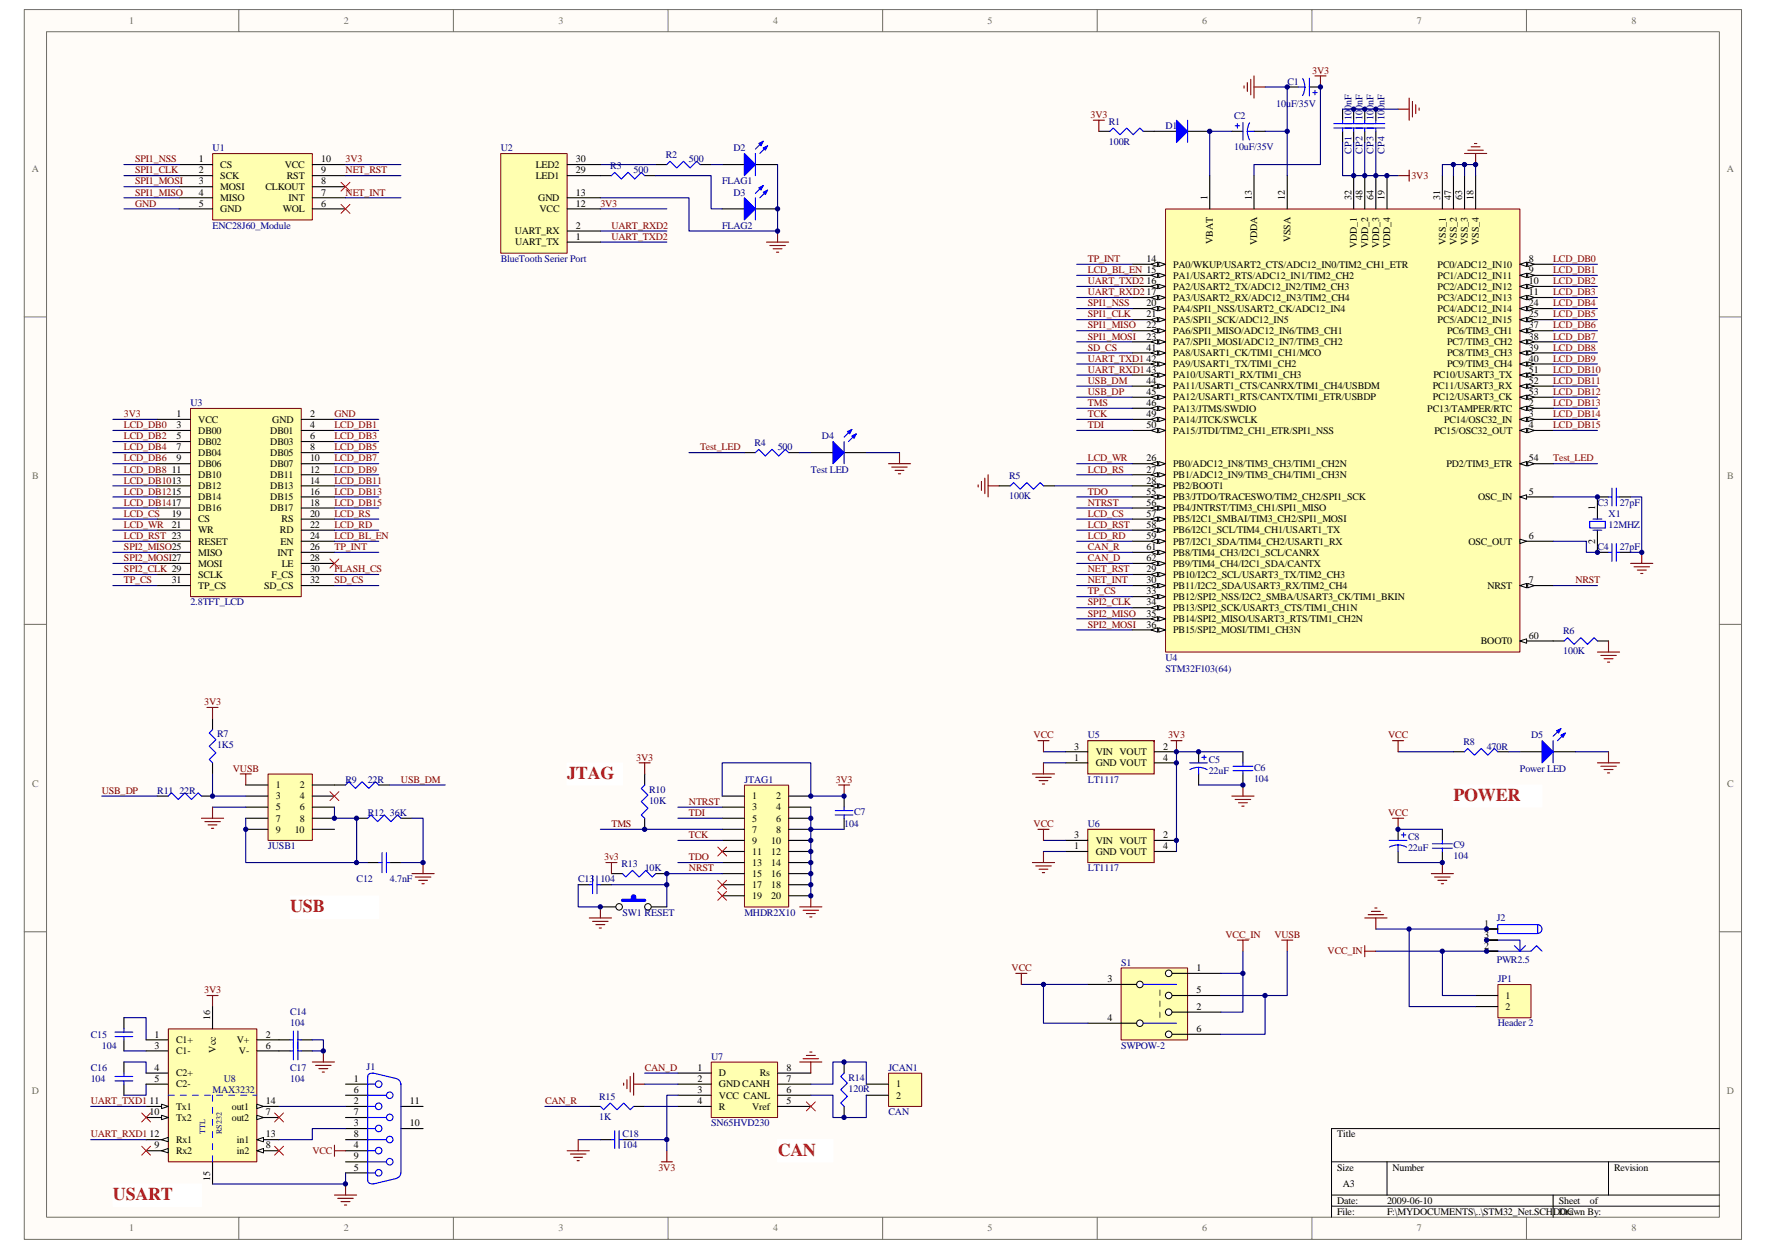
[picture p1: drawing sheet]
<svg xmlns="http://www.w3.org/2000/svg" width="297mm" height="210mm" viewBox="0 0 297 210" stroke-linecap="round" stroke-linejoin="round" font-family="sans-serif">
<defs><g id="words">
<g font-size="3" fill="#ee0e22">
<text x="95.4" y="131">JTAG</text>
<text x="244.5" y="134.7">POWER</text>
<text x="48.8" y="153.3">USB</text>
<text x="130.8" y="194.3">CAN</text>
<text x="19" y="201.8">USART</text>
</g>
<g font-size="1.7" fill="#706f64">
<text x="21.7" y="4">1</text>
<text x="57.8" y="4">2</text>
<text x="93.9" y="4">3</text>
<text x="130" y="4">4</text>
<text x="166.1" y="4">5</text>
<text x="202.2" y="4">6</text>
<text x="238.3" y="4">7</text>
<text x="274.4" y="4">8</text>
<text x="5.4" y="28.9">A</text>
<text x="290.5" y="28.9">A</text>
<text x="5.4" y="80.6">B</text>
<text x="290.5" y="80.6">B</text>
<text x="5.4" y="132.3">C</text>
<text x="290.5" y="132.3">C</text>
<text x="5.4" y="184">D</text>
<text x="290.5" y="184">D</text>
<text x="21.7" y="207">1</text>
<text x="57.8" y="207">2</text>
<text x="93.9" y="207">3</text>
<text x="130" y="207">4</text>
<text x="166.1" y="207">5</text>
<text x="202.2" y="207">6</text>
<text x="238.3" y="207">7</text>
<text x="274.4" y="207">8</text>
</g>
<g font-size="1.7" fill="#000080">
<text x="214.7" y="18">10uF/35V</text>
<text x="216.5" y="14.2">C1</text>
<text x="186.5" y="21">R1</text>
<text x="196" y="21.7">D1</text>
<text x="207.6" y="20">C2</text>
<text x="227.3" y="20.2" transform="rotate(-90 227.3 20.2)">100nF</text>
<text x="229.2" y="20.2" transform="rotate(-90 229.2 20.2)">100nF</text>
<text x="231" y="20.2" transform="rotate(-90 231 20.2)">100nF</text>
<text x="232.9" y="20.2" transform="rotate(-90 232.9 20.2)">100nF</text>
<text x="35.8" y="25.4">U1</text>
<text x="84.2" y="25.4">U2</text>
<text x="102.7" y="28.4">R3</text>
<text x="106.6" y="29.1">500</text>
<text x="112" y="26.5">R2</text>
<text x="115.9" y="27.3">500</text>
<text x="123.4" y="25.4">D2</text>
<text x="186.5" y="24.3">100R</text>
<text x="207.6" y="25.2">10uF/35V</text>
<text x="227.3" y="25.8" transform="rotate(-90 227.3 25.8)">CP1</text>
<text x="229.2" y="25.8" transform="rotate(-90 229.2 25.8)">CP2</text>
<text x="231" y="25.8" transform="rotate(-90 231 25.8)">CP3</text>
<text x="232.9" y="25.8" transform="rotate(-90 232.9 25.8)">CP4</text>
<text x="121.5" y="31">FLAG1</text>
<text x="123.4" y="32.9">D3</text>
<text x="35.8" y="38.5">ENC28J60_Module</text>
<text x="121.5" y="38.5">FLAG2</text>
<text x="84.2" y="44">BlueTooth Serier Port</text>
<text x="32" y="68.3">U3</text>
<text x="126.9" y="75">R4</text>
<text x="130.8" y="75.7">500</text>
<text x="138.3" y="73.9">D4</text>
<text x="136.4" y="79.4">Test LED</text>
<text x="169.8" y="83.9">100K</text>
<text x="169.8" y="80.6">R5</text>
<text x="268.7" y="85">C3</text>
<text x="270.6" y="86.9">X1</text>
<text x="270.6" y="88.8">12MHZ</text>
<text x="272.4" y="85">27pF</text>
<text x="268.7" y="92.5">C4</text>
<text x="272.4" y="92.5">27pF</text>
<text x="32" y="101.8">2.8TFT_LCD</text>
<text x="262.9" y="106.6">R6</text>
<text x="196" y="111.1">U4</text>
<text x="196" y="113">STM32F103(64)</text>
<text x="262.9" y="110">100K</text>
<text x="36.5" y="125.8">1K5</text>
<text x="36.5" y="124">R7</text>
<text x="183" y="124.1">U5</text>
<text x="246.1" y="125.3">R8</text>
<text x="257.5" y="124.1">D5</text>
<text x="58.1" y="131.6">R9</text>
<text x="61.8" y="131.6">22R</text>
<text x="125.2" y="131.6">JTAG1</text>
<text x="183" y="131.6">LT1117</text>
<text x="203.3" y="130.1">22uF</text>
<text x="203.3" y="128.2">C5</text>
<text x="210.9" y="129.5">C6</text>
<text x="210.9" y="131.4">104</text>
<text x="250.1" y="126">470R</text>
<text x="255.6" y="129.7">Power LED</text>
<text x="26.5" y="133.5">R11</text>
<text x="30.2" y="133.5">22R</text>
<text x="61.8" y="137.2">R12</text>
<text x="65.6" y="137.2">36K</text>
<text x="109.2" y="135.1">10K</text>
<text x="109.2" y="133.3">R10</text>
<text x="143.7" y="137">C7</text>
<text x="45.1" y="142.8">JUSB1</text>
<text x="142" y="139">104</text>
<text x="183" y="139">U6</text>
<text x="236.8" y="143.2">22uF</text>
<text x="236.8" y="141.3">C8</text>
<text x="244.5" y="142.6">C9</text>
<text x="60" y="148.4">C12</text>
<text x="65.6" y="148.4">4.7nF</text>
<text x="97.3" y="148.4">C13</text>
<text x="101" y="148.4">104</text>
<text x="104.5" y="145.8">R13</text>
<text x="108.4" y="146.5">10K</text>
<text x="183" y="146.5">LT1117</text>
<text x="244.5" y="144.4">104</text>
<text x="104.7" y="153.9">SW1 RESET</text>
<text x="125.2" y="153.9">MHDR2X10</text>
<text x="251.8" y="154.9">J2</text>
<text x="251.8" y="161.9">PWR2.5</text>
<text x="188.6" y="162.3">S1</text>
<text x="251.9" y="165.1">JP1</text>
<text x="48.8" y="172.6">104</text>
<text x="48.8" y="170.7">C14</text>
<text x="251.9" y="172.6">Header 2</text>
<text x="15.3" y="174.4">C15</text>
<text x="17.1" y="176.3">104</text>
<text x="61.7" y="179.8">J1</text>
<text x="119.6" y="178.2">U7</text>
<text x="188.6" y="176.3">SWPOW-2</text>
<text x="15.3" y="181.9">104</text>
<text x="15.3" y="180">C16</text>
<text x="35.8" y="183.7">MAX3232</text>
<text x="37.6" y="181.9">U8</text>
<text x="48.8" y="181.9">104</text>
<text x="48.8" y="180">C17</text>
<text x="100.8" y="184.9">R15</text>
<text x="142.7" y="183.6">120R</text>
<text x="142.7" y="181.7">R14</text>
<text x="149.4" y="180">JCAN1</text>
<text x="100.8" y="188.2">1K</text>
<text x="104.7" y="191.2">C18</text>
<text x="119.6" y="189.3">SN65HVD230</text>
<text x="149.4" y="187.5">CAN</text>
<text x="104.7" y="193.1">104</text>
</g>
<g font-size="1.7" fill="#800000">
<text x="220.7" y="12.4">3V3</text>
<text x="183.4" y="19.8">3V3</text>
<text x="22.7" y="27.3">SPI1_NSS</text>
<text x="22.7" y="29.1">SPI1_CLK</text>
<text x="58.1" y="29.1">NET_RST</text>
<text x="58.1" y="27.3">3V3</text>
<text x="22.7" y="32.9">SPI1_MISO</text>
<text x="22.7" y="31">SPI1_MOSI</text>
<text x="22.7" y="34.7">GND</text>
<text x="58.1" y="32.9">NET_INT</text>
<text x="101" y="34.7">3V3</text>
<text x="237.4" y="30.1">3V3</text>
<text x="102.8" y="40.3">UART_TXD2</text>
<text x="102.8" y="38.5">UART_RXD2</text>
<text x="183" y="47.8">UART_TXD2</text>
<text x="183" y="45.9">LCD_BL_EN 15</text>
<text x="183" y="44">TP_INT</text>
<text x="261.3" y="44">LCD_DB0</text>
<text x="261.3" y="45.9">LCD_DB1</text>
<text x="261.3" y="47.8">LCD_DB2</text>
<text x="183" y="51.5">SPI1_NSS</text>
<text x="183" y="53.4">SPI1_CLK</text>
<text x="183" y="49.6">UART_RXD2</text>
<text x="261.3" y="49.6">LCD_DB3</text>
<text x="261.3" y="51.5">LCD_DB4</text>
<text x="261.3" y="53.4">LCD_DB5</text>
<text x="183" y="55.2">SPI1_MISO</text>
<text x="183" y="57.1">SPI1_MOSI</text>
<text x="183" y="58.9">SD_CS</text>
<text x="261.3" y="55.2">LCD_DB6</text>
<text x="261.3" y="57.1">LCD_DB7</text>
<text x="261.3" y="58.9">LCD_DB8</text>
<text x="183" y="64.5">USB_DM</text>
<text x="183" y="62.7">UART_RXD1</text>
<text x="183" y="60.8">UART_TXD1</text>
<text x="261.3" y="60.8">LCD_DB9</text>
<text x="261.3" y="62.7">LCD_DB10</text>
<text x="261.3" y="64.5">LCD_DB11</text>
<text x="20.8" y="70.1">3V3</text>
<text x="20.8" y="72">LCD_DB0</text>
<text x="56.3" y="70.1">GND</text>
<text x="56.3" y="72">LCD_DB1</text>
<text x="183" y="66.4">USB_DP</text>
<text x="183" y="72">TDI</text>
<text x="183" y="70.1">TCK</text>
<text x="183" y="68.3">TMS</text>
<text x="261.3" y="66.4">LCD_DB12</text>
<text x="261.3" y="68.3">LCD_DB13</text>
<text x="261.3" y="70.1">LCD_DB14</text>
<text x="261.3" y="72">LCD_DB15</text>
<text x="20.8" y="73.9">LCD_DB2</text>
<text x="20.8" y="75.7">LCD_DB4</text>
<text x="20.8" y="77.6">LCD_DB6</text>
<text x="56.3" y="73.9">LCD_DB3</text>
<text x="56.3" y="75.7">LCD_DB5</text>
<text x="56.3" y="77.6">LCD_DB7</text>
<text x="117.7" y="75.7">Test_LED</text>
<text x="183" y="77.6">LCD_WR</text>
<text x="261.3" y="77.6">Test_LED</text>
<text x="20.8" y="79.4">LCD_DB8</text>
<text x="20.8" y="81.3">LCD_DB1013</text>
<text x="20.8" y="83.2">LCD_DB1215</text>
<text x="56.3" y="79.4">LCD_DB9</text>
<text x="56.3" y="81.3">LCD_DB11</text>
<text x="56.3" y="83.2">LCD_DB13</text>
<text x="183" y="83.2">TDO</text>
<text x="183" y="79.4">LCD_RS</text>
<text x="20.8" y="85">LCD_DB1417</text>
<text x="20.8" y="86.9">LCD_CS</text>
<text x="20.8" y="88.8">LCD_WR</text>
<text x="56.3" y="85">LCD_DB15</text>
<text x="56.3" y="86.9">LCD_RS</text>
<text x="56.3" y="88.8">LCD_RD</text>
<text x="183" y="85">NTRST</text>
<text x="183" y="86.9">LCD_CS</text>
<text x="183" y="88.8">LCD_RST</text>
<text x="20.8" y="90.6">LCD_RST 23</text>
<text x="20.8" y="94.3">SPI2_MOSI27</text>
<text x="20.8" y="92.5">SPI2_MISO25</text>
<text x="56.3" y="90.6">LCD_BL_EN</text>
<text x="56.3" y="92.5">TP_INT</text>
<text x="183" y="92.5">CAN_R</text>
<text x="183" y="94.3">CAN_D</text>
<text x="183" y="90.6">LCD_RD</text>
<text x="20.8" y="96.2">SPI2_CLK 29</text>
<text x="20.8" y="98.1">TP_CS</text>
<text x="56.3" y="96.2">FLASH_CS</text>
<text x="56.3" y="98.1">SD_CS</text>
<text x="183" y="101.8">SPI2_CLK</text>
<text x="183" y="96.2">NET_RST</text>
<text x="183" y="98.1">NET_INT</text>
<text x="183" y="99.9">TP_CS</text>
<text x="265" y="98.1">NRST</text>
<text x="183" y="103.7">SPI2_MISO</text>
<text x="183" y="105.5">SPI2_MOSI</text>
<text x="34.4" y="118.6">3V3</text>
<text x="173.9" y="124.1">VCC</text>
<text x="196.5" y="124.1">3V3</text>
<text x="233.5" y="124.1">VCC</text>
<text x="39.2" y="129.7">VUSB</text>
<text x="67.4" y="131.6">USB_DM</text>
<text x="107" y="127.9">3V3</text>
<text x="140.6" y="131.6">3V3</text>
<text x="17.1" y="133.5">USB_DP</text>
<text x="115.9" y="135.3">NTRST</text>
<text x="115.9" y="137.2">TDI</text>
<text x="233.5" y="137.2">VCC</text>
<text x="102.8" y="139">TMS</text>
<text x="115.9" y="140.9">TCK</text>
<text x="173.9" y="139">VCC</text>
<text x="101.6" y="144.6">3v3</text>
<text x="115.9" y="146.5">NRST</text>
<text x="115.9" y="144.6">TDO</text>
<text x="206.1" y="157.7">VCC_IN</text>
<text x="214.4" y="157.7">VUSB</text>
<text x="223.3" y="160.5">VCC_IN</text>
<text x="34.4" y="167">3V3</text>
<text x="170.1" y="163.3">VCC</text>
<text x="15.3" y="185.6">UART_TXD1</text>
<text x="91.7" y="185.6">CAN_R</text>
<text x="108.4" y="180">CAN_D</text>
<text x="15.3" y="191.2">UART_RXD1</text>
<text x="52.6" y="194">VCC</text>
<text x="110.7" y="196.8">3V3</text>
</g>
<g font-size="1.7">
<text x="33.5" y="27.3">1</text>
<text x="33.5" y="29.1">2</text>
<text x="37.1" y="28.2">CS</text>
<text x="47.9" y="28.2">VCC</text>
<text x="54" y="29.1">9</text>
<text x="54" y="27.3">10</text>
<text x="90.1" y="28.2">LED2</text>
<text x="96.9" y="29.1">29</text>
<text x="96.9" y="27.3">30</text>
<text x="33.5" y="31">3</text>
<text x="33.5" y="32.9">4</text>
<text x="33.5" y="34.7">5</text>
<text x="37.1" y="30.1">SCK</text>
<text x="37.1" y="31.9">MOSI</text>
<text x="37.1" y="33.8">MISO</text>
<text x="37.1" y="35.7">GND</text>
<text x="44.7" y="31.9">CLKOUT</text>
<text x="47.6" y="35.7">WOL</text>
<text x="48.3" y="30.1">RST</text>
<text x="48.5" y="33.8">INT</text>
<text x="54" y="34.7">6</text>
<text x="54" y="32.9">7</text>
<text x="54" y="31">8</text>
<text x="90.1" y="30.1">LED1</text>
<text x="90.5" y="33.8">GND</text>
<text x="90.8" y="35.7">VCC</text>
<text x="96.9" y="34.7">12</text>
<text x="96.9" y="32.9">13</text>
<text x="203.1" y="33.6" transform="rotate(-90 203.1 33.6)">1</text>
<text x="210.5" y="33.6" transform="rotate(-90 210.5 33.6)">13</text>
<text x="216.1" y="33.6" transform="rotate(-90 216.1 33.6)">12</text>
<text x="227.3" y="33.6" transform="rotate(-90 227.3 33.6)">32</text>
<text x="229.2" y="33.6" transform="rotate(-90 229.2 33.6)">48</text>
<text x="231" y="33.6" transform="rotate(-90 231 33.6)">64</text>
<text x="232.9" y="33.6" transform="rotate(-90 232.9 33.6)">19</text>
<text x="242.2" y="33.6" transform="rotate(-90 242.2 33.6)">31</text>
<text x="244.1" y="33.6" transform="rotate(-90 244.1 33.6)">47</text>
<text x="246" y="33.6" transform="rotate(-90 246 33.6)">63</text>
<text x="247.8" y="33.6" transform="rotate(-90 247.8 33.6)">18</text>
<text x="86.6" y="39.4">UART_RX</text>
<text x="86.6" y="41.3">UART_TX</text>
<text x="96.9" y="38.5">2</text>
<text x="96.9" y="40.3">1</text>
<text x="204" y="41" transform="rotate(-90 204 41)">VBAT</text>
<text x="211.5" y="41.3" transform="rotate(-90 211.5 41.3)">VDDA</text>
<text x="217.1" y="40.7" transform="rotate(-90 217.1 40.7)">VSSA</text>
<text x="228.2" y="41.7" transform="rotate(-90 228.2 41.7)">VDD_1</text>
<text x="230.1" y="41.7" transform="rotate(-90 230.1 41.7)">VDD_2</text>
<text x="232" y="41.7" transform="rotate(-90 232 41.7)">VDD_3</text>
<text x="233.8" y="41.7" transform="rotate(-90 233.8 41.7)">VDD_4</text>
<text x="243.2" y="41.2" transform="rotate(-90 243.2 41.2)">VSS_1</text>
<text x="245" y="41.2" transform="rotate(-90 245 41.2)">VSS_2</text>
<text x="246.9" y="41.2" transform="rotate(-90 246.9 41.2)">VSS_3</text>
<text x="248.7" y="41.2" transform="rotate(-90 248.7 41.2)">VSS_4</text>
<text x="192.9" y="44">14</text>
<text x="192.9" y="47.8">16</text>
<text x="197.3" y="45">PA0/WKUP/USART2_CTS/ADC12_IN0/TIM2_CH1_ETR</text>
<text x="197.3" y="46.8">PA1/USART2_RTS/ADC12_IN1/TIM2_CH2</text>
<text x="241.8" y="45">PC0/ADC12_IN10</text>
<text x="241.8" y="46.8">PC1/ADC12_IN11</text>
<text x="257.2" y="44">8</text>
<text x="257.2" y="45.9">9</text>
<text x="257.2" y="47.8">10</text>
<text x="192.9" y="49.6">17</text>
<text x="192.9" y="51.5">20</text>
<text x="192.9" y="53.4">21</text>
<text x="197.3" y="48.7">PA2/USART2_TX/ADC12_IN2/TIM2_CH3</text>
<text x="197.3" y="50.6">PA3/USART2_RX/ADC12_IN3/TIM2_CH4</text>
<text x="197.3" y="52.4">PA4/SPI1_NSS/USART2_CK/ADC12_IN4</text>
<text x="241.8" y="48.7">PC2/ADC12_IN12</text>
<text x="241.8" y="50.6">PC3/ADC12_IN13</text>
<text x="241.8" y="52.4">PC4/ADC12_IN14</text>
<text x="257.2" y="49.6">11</text>
<text x="257.2" y="51.5">24</text>
<text x="257.2" y="53.4">25</text>
<text x="192.9" y="55.2">22</text>
<text x="192.9" y="57.1">23</text>
<text x="192.9" y="58.9">41</text>
<text x="197.3" y="54.3">PA5/SPI1_SCK/ADC12_IN5</text>
<text x="197.3" y="56.2">PA6/SPI1_MISO/ADC12_IN6/TIM3_CH1</text>
<text x="197.3" y="58">PA7/SPI1_MOSI/ADC12_IN7/TIM3_CH2</text>
<text x="197.3" y="59.9">PA8/USART1_CK/TIM1_CH1/MCO</text>
<text x="241.8" y="54.3">PC5/ADC12_IN15</text>
<text x="243.4" y="56.2">PC6/TIM3_CH1</text>
<text x="243.4" y="58">PC7/TIM3_CH2</text>
<text x="243.4" y="59.9">PC8/TIM3_CH3</text>
<text x="257.2" y="55.2">37</text>
<text x="257.2" y="57.1">38</text>
<text x="257.2" y="58.9">39</text>
<text x="192.9" y="60.8">42</text>
<text x="192.9" y="62.7">43</text>
<text x="192.9" y="64.5">44</text>
<text x="197.3" y="61.7">PA9/USART1_TX/TIM1_CH2</text>
<text x="197.3" y="63.6">PA10/USART1_RX/TIM1_CH3</text>
<text x="197.3" y="65.5">PA11/USART1_CTS/CANRX/TIM1_CH4/USBDM</text>
<text x="241" y="65.5">PC11/USART3_RX</text>
<text x="241.1" y="63.6">PC10/USART3_TX</text>
<text x="243.4" y="61.7">PC9/TIM3_CH4</text>
<text x="257.2" y="60.8">40</text>
<text x="257.2" y="64.5">52</text>
<text x="257.2" y="62.7">51</text>
<text x="29.7" y="70.1">1</text>
<text x="29.7" y="72">3</text>
<text x="33.3" y="71.1">VCC</text>
<text x="45.8" y="71.1">GND</text>
<text x="52.2" y="72">4</text>
<text x="52.2" y="70.1">2</text>
<text x="192.9" y="66.4">45</text>
<text x="192.9" y="68.3">46</text>
<text x="192.9" y="70.1">49</text>
<text x="192.9" y="72">50</text>
<text x="197.3" y="67.3">PA12/USART1_RTS/CANTX/TIM1_ETR/USBDP</text>
<text x="197.3" y="69.2">PA13/JTMS/SWDIO</text>
<text x="197.3" y="71.1">PA14/JTCK/SWCLK</text>
<text x="240.1" y="69.2">PC13/TAMPER/RTC</text>
<text x="241" y="67.3">PC12/USART3_CK</text>
<text x="242.9" y="71.1">PC14/OSC32_IN</text>
<text x="257.2" y="70.1">3</text>
<text x="257.2" y="72">4</text>
<text x="257.2" y="66.4">53</text>
<text x="257.2" y="68.3">2</text>
<text x="29.7" y="73.9">5</text>
<text x="29.7" y="75.7">7</text>
<text x="29.7" y="77.6">9</text>
<text x="33.3" y="72.9">DB00</text>
<text x="33.3" y="74.8">DB02</text>
<text x="33.3" y="76.6">DB04</text>
<text x="45.5" y="72.9">DB01</text>
<text x="45.5" y="74.8">DB03</text>
<text x="45.5" y="76.6">DB05</text>
<text x="52.2" y="73.9">6</text>
<text x="52.2" y="75.7">8</text>
<text x="52.2" y="77.6">10</text>
<text x="192.9" y="77.6">26</text>
<text x="197.3" y="72.9">PA15/JTDI/TIM2_CH1_ETR/SPI1_NSS</text>
<text x="241.3" y="72.9">PC15/OSC32_OUT</text>
<text x="257.2" y="77.6">54</text>
<text x="28.9" y="79.4">11</text>
<text x="33.3" y="78.5">DB06</text>
<text x="33.3" y="80.4">DB10</text>
<text x="33.3" y="82.2">DB12</text>
<text x="45.5" y="78.5">DB07</text>
<text x="45.5" y="80.4">DB11</text>
<text x="45.5" y="82.2">DB13</text>
<text x="52.2" y="79.4">12</text>
<text x="52.2" y="81.3">14</text>
<text x="52.2" y="83.2">16</text>
<text x="192.9" y="79.4">27</text>
<text x="192.9" y="81.3">28</text>
<text x="192.9" y="83.2">55</text>
<text x="197.3" y="78.5">PB0/ADC12_IN8/TIM3_CH3/TIM1_CH2N</text>
<text x="197.3" y="80.4">PB1/ADC12_IN9/TIM3_CH4/TIM1_CH3N</text>
<text x="197.3" y="82.2">PB2/BOOT1</text>
<text x="243.3" y="78.5">PD2/TIM3_ETR</text>
<text x="257.2" y="83.2">5</text>
<text x="28.9" y="86.9">19</text>
<text x="28.9" y="88.8">21</text>
<text x="33.3" y="84.1">DB14</text>
<text x="33.3" y="86">DB16</text>
<text x="33.3" y="87.8">CS</text>
<text x="33.3" y="89.7">WR</text>
<text x="45.5" y="84.1">DB15</text>
<text x="45.5" y="86">DB17</text>
<text x="47.1" y="89.7">RD</text>
<text x="47.4" y="87.8">RS</text>
<text x="52.2" y="88.8">22</text>
<text x="52.2" y="85">18</text>
<text x="52.2" y="86.9">20</text>
<text x="192.9" y="85">56</text>
<text x="192.9" y="86.9">57</text>
<text x="192.9" y="88.8">58</text>
<text x="197.3" y="84.1">PB3/JTDO/TRACESWO/TIM2_CH2/SPI1_SCK</text>
<text x="197.3" y="86">PB4/JNTRST/TIM3_CH1/SPI1_MISO</text>
<text x="197.3" y="87.8">PB5/I2C1_SMBAI/TIM3_CH2/SPI1_MOSI</text>
<text x="197.3" y="89.7">PB6/I2C1_SCL/TIM4_CH1/USART1_TX</text>
<text x="248.6" y="84.1">OSC_IN</text>
<text x="268.3" y="85.8" transform="rotate(-90 268.3 85.8)">1</text>
<text x="33.3" y="91.5">RESET</text>
<text x="33.3" y="93.4">MISO</text>
<text x="33.3" y="95.3">MOSI</text>
<text x="46.7" y="93.4">INT</text>
<text x="47.2" y="91.5">EN</text>
<text x="47.4" y="95.3">LE</text>
<text x="52.2" y="94.3">28</text>
<text x="52.2" y="90.6">24</text>
<text x="52.2" y="92.5">26</text>
<text x="192.9" y="90.6">59</text>
<text x="192.9" y="92.5">61</text>
<text x="192.9" y="94.3">62</text>
<text x="197.3" y="91.5">PB7/I2C1_SDA/TIM4_CH2/USART1_RX</text>
<text x="197.3" y="93.4">PB8/TIM4_CH3/I2C1_SCL/CANRX</text>
<text x="197.3" y="95.3">PB9/TIM4_CH4/I2C1_SDA/CANTX</text>
<text x="247" y="91.5">OSC_OUT</text>
<text x="257.2" y="90.6">6</text>
<text x="268.3" y="91.5" transform="rotate(-90 268.3 91.5)">2</text>
<text x="28.9" y="98.1">31</text>
<text x="33.3" y="97.1">SCLK</text>
<text x="33.3" y="99">TP_CS</text>
<text x="44.4" y="99">SD_CS</text>
<text x="45.7" y="97.1">F_CS</text>
<text x="52.2" y="98.1">32</text>
<text x="52.2" y="96.2">30</text>
<text x="192.9" y="96.2">29</text>
<text x="192.9" y="98.1">30</text>
<text x="192.9" y="99.9">33</text>
<text x="192.9" y="101.8">34</text>
<text x="197.3" y="97.1">PB10/I2C2_SCL/USART3_TX/TIM2_CH3</text>
<text x="197.3" y="99">PB11/I2C2_SDA/USART3_RX/TIM2_CH4</text>
<text x="197.3" y="100.9">PB12/SPI2_NSS/I2C2_SMBA/USART3_CK/TIM1_BKIN</text>
<text x="250.2" y="99">NRST</text>
<text x="257.2" y="98.1">7</text>
<text x="192.9" y="103.7">35</text>
<text x="192.9" y="105.5">36</text>
<text x="197.3" y="102.7">PB13/SPI2_SCK/USART3_CTS/TIM1_CH1N</text>
<text x="197.3" y="104.6">PB14/SPI2_MISO/USART3_RTS/TIM1_CH2N</text>
<text x="197.3" y="106.4">PB15/SPI2_MOSI/TIM1_CH3N</text>
<text x="257.2" y="107.4">60</text>
<text x="249.1" y="108.3">BOOT0</text>
<text x="180.7" y="127.9">1</text>
<text x="180.7" y="126">3</text>
<text x="184.3" y="128.8">GND VOUT</text>
<text x="184.3" y="126.9">VIN VOUT</text>
<text x="195.7" y="126">2</text>
<text x="195.7" y="127.9">4</text>
<text x="46.4" y="132.5">1</text>
<text x="46.4" y="134.4">3</text>
<text x="46.4" y="136.2">5</text>
<text x="50.4" y="132.5">2</text>
<text x="50.4" y="134.4">4</text>
<text x="50.4" y="136.2">6</text>
<text x="126.5" y="134.4">1</text>
<text x="126.5" y="136.2">3</text>
<text x="130.5" y="134.4">2</text>
<text x="130.5" y="136.2">4</text>
<text x="46.4" y="138.1">7</text>
<text x="46.4" y="140">9</text>
<text x="49.6" y="140">10</text>
<text x="50.4" y="138.1">8</text>
<text x="126.5" y="138.1">5</text>
<text x="126.5" y="140">7</text>
<text x="126.5" y="141.8">9</text>
<text x="126.5" y="143.7">11</text>
<text x="129.7" y="141.8">10</text>
<text x="129.7" y="143.7">12</text>
<text x="130.5" y="138.1">6</text>
<text x="130.5" y="140">8</text>
<text x="180.7" y="142.8">1</text>
<text x="180.7" y="140.9">3</text>
<text x="184.3" y="143.7">GND VOUT</text>
<text x="184.3" y="141.8">VIN VOUT</text>
<text x="195.7" y="140.9">2</text>
<text x="195.7" y="142.8">4</text>
<text x="126.5" y="145.6">13</text>
<text x="126.5" y="147.4">15</text>
<text x="126.5" y="149.3">17</text>
<text x="129.7" y="145.6">14</text>
<text x="129.7" y="147.4">16</text>
<text x="129.7" y="149.3">18</text>
<text x="126.5" y="151.2">19</text>
<text x="129.7" y="151.2">20</text>
<text x="249.6" y="155.8">1</text>
<text x="249.6" y="159.5">2</text>
<text x="249.6" y="157.7">3</text>
<text x="186.3" y="165.1">3</text>
<text x="201.2" y="163.3">1</text>
<text x="201.2" y="167">5</text>
<text x="253.2" y="167.9">1</text>
<text x="35.4" y="171.5" transform="rotate(-90 35.4 171.5)">16</text>
<text x="186.3" y="171.6">4</text>
<text x="201.2" y="169.8">2</text>
<text x="201.2" y="173.5">6</text>
<text x="253.2" y="169.8">2</text>
<text x="26" y="174.4">1</text>
<text x="26" y="176.3">3</text>
<text x="29.6" y="175.4">C1+</text>
<text x="29.6" y="177.2">C1-</text>
<text x="36.3" y="177" transform="rotate(-90 36.3 177)">Vcc</text>
<text x="39.8" y="175.4">V+</text>
<text x="40.2" y="177.2">V-</text>
<text x="44.7" y="174.4">2</text>
<text x="44.7" y="176.3">6</text>
<text x="25.2" y="185.6">11</text>
<text x="26" y="180">4</text>
<text x="26" y="181.9">5</text>
<text x="29.6" y="181">C2+</text>
<text x="29.6" y="182.8">C2-</text>
<text x="44.7" y="185.6">14</text>
<text x="59.5" y="181.9">1</text>
<text x="59.5" y="185.6">2</text>
<text x="59.5" y="183.7">6</text>
<text x="68.9" y="185.6">11</text>
<text x="117.3" y="180">1</text>
<text x="117.3" y="181.9">2</text>
<text x="117.3" y="183.7">3</text>
<text x="117.3" y="185.6">4</text>
<text x="120.9" y="181">D</text>
<text x="120.9" y="182.8">GND CANH</text>
<text x="120.9" y="184.7">VCC CANL</text>
<text x="127.8" y="181">Rs</text>
<text x="132.3" y="183.7">6</text>
<text x="132.3" y="185.6">5</text>
<text x="132.3" y="181.9">7</text>
<text x="132.3" y="180">8</text>
<text x="150.7" y="182.8">1</text>
<text x="150.7" y="184.7">2</text>
<text x="25.2" y="187.5">10</text>
<text x="25.2" y="191.2">12</text>
<text x="29.6" y="188.4">Tx2</text>
<text x="29.6" y="186.5">Tx1</text>
<text x="39" y="188.4">out2</text>
<text x="39" y="186.5">out1</text>
<text x="44.7" y="191.2">13</text>
<text x="44.7" y="187.5">7</text>
<text x="59.5" y="189.3">3</text>
<text x="59.5" y="187.5">7</text>
<text x="59.5" y="191.2">8</text>
<text x="68.9" y="189.3">10</text>
<text x="120.9" y="186.5">R</text>
<text x="126.5" y="186.5">Vref</text>
<text x="224.9" y="191.2">Title</text>
<text x="26" y="193.1">9</text>
<text x="29.6" y="194">Rx2</text>
<text x="29.6" y="192.1">Rx1</text>
<text x="36.3" y="194" transform="rotate(-90 36.3 194)">GND</text>
<text x="39.8" y="194">in2</text>
<text x="39.8" y="192.1">in1</text>
<text x="44.7" y="193.1">8</text>
<text x="59.5" y="193.1">4</text>
<text x="59.5" y="196.8">5</text>
<text x="59.5" y="194.9">9</text>
<text x="224.9" y="196.8">Size</text>
<text x="234.2" y="196.8">Number</text>
<text x="271.5" y="196.8">Revision</text>
<text x="35.4" y="198.5" transform="rotate(-90 35.4 198.5)">15</text>
<text x="224.9" y="202.4">Date:</text>
<text x="225.8" y="199.6">A3</text>
<text x="233.3" y="202.4">2009-06-10</text>
<text x="262.2" y="202.4">Sheet</text>
<text x="267.4" y="202.4">of</text>
<text x="224.9" y="204.2">File:</text>
<text x="233.3" y="204.2">F:\MYDOCUMENTS\..\STM32_Net.SCHDOC</text>
<text x="262.2" y="204.2">Drawn By:</text>
</g>
<g font-size="1.3" fill="#000080">
<text x="34.5" y="190.7" transform="rotate(-90 34.5 190.7)">TTL</text>
<text x="37.3" y="190.7" transform="rotate(-90 37.3 190.7)">RS232</text>
</g>
</g></defs>
<path d="M4.1 1.6h288.8v206.8h-288.8z" fill="#fffcf8"/>
<path d="M4.1 1.6h288.8v206.8h-288.8z" fill="none" stroke="#706f64" stroke-width=".17"/>
<path d="M7.8 5.4h281.4v199.2h-281.4z" fill="#fffcf8"/>
<g fill="none" stroke="#706f64" stroke-width=".17">
<path d="M7.8 5.3h281.4v199.3h-281.4zM40.2 1.6v3.7M76.3 1.6v3.7M112.4 1.6v3.7M148.5 1.6v3.7M184.5 1.6v3.7M220.7 1.6v3.7M256.7 1.6v3.7M4.1 53.3h3.7M289.2 53.3h3.7M4.1 105h3.7M289.2 105h3.7"/>
<path d="M4.1 156.7h3.7M289.2 156.7h3.7M40.2 204.6v3.8M76.3 204.6v3.8M112.4 204.6v3.8M148.5 204.6v3.8M184.5 204.6v3.8M220.7 204.6v3.8M256.7 204.6v3.8"/>
</g>
<path d="M224 195.3h65.2M233.3 195.3v5.6M270.5 195.3v5.6M289.2 189.7h-65.2v14.9M224 200.9h65.2M224 202.8h65.2M261.2 200.9v3.7" fill="none" stroke="#000" stroke-width=".17"/>
<path d="M32.1 68.7h18.6v31.6h-18.6z" fill="#ffffb0"/>
<path d="M32 68.7h18.7v31.6h-18.7z" fill="none" stroke="#800000" stroke-width=".17"/>
<g fill="none" stroke="#000" stroke-width=".19">
<path d="M26.4 70.5h5.6M26.4 72.4h5.6M26.4 74.2h5.6M26.4 76.1h5.6M26.4 78h5.6M26.4 79.8h5.6M50.7 70.5h5.6M50.7 72.4h5.6M50.7 74.2h5.6M50.7 76.1h5.6M50.7 78h5.6M50.7 79.8h5.6"/>
<path d="M26.4 81.7h5.6M26.4 83.5h5.6M26.4 85.4h5.6M26.4 87.3h5.6M26.4 89.1h5.6M26.4 91h5.6M26.4 92.9h5.6M26.4 94.7h5.6M26.4 96.6h5.6M26.4 98.4h5.6M50.7 81.7h5.6M50.7 83.5h5.6"/>
<path d="M50.7 85.4h5.6M50.7 87.3h5.6M50.7 89.1h5.6M50.7 91h5.6M50.7 92.9h5.6M50.7 94.7h5.6M50.7 96.6h5.6M50.7 98.4h5.6"/>
</g>
<path d="M35.8 25.8h16.7v11.2h-16.7z" fill="#ffffb0"/>
<path d="M35.8 25.8h16.7v11.2h-16.7z" fill="none" stroke="#800000" stroke-width=".17"/>
<path d="M30.2 27.7h5.5M30.2 29.5h5.5M30.2 31.4h5.5M30.2 33.3h5.5M30.2 35.1h5.5M52.5 27.7h5.6M52.5 29.5h5.6M52.5 31.4h5.6M52.5 33.3h5.6M52.5 35.1h5.6" fill="none" stroke="#000" stroke-width=".19"/>
<path d="M196.1 35.2h59.5v74.4h-59.5z" fill="#ffffb0"/>
<path d="M196 35.1h59.6v74.5h-59.6z" fill="none" stroke="#800000" stroke-width=".17"/>
<path d="M203.5 29.5v5.6M255.6 68.6h5.6" fill="none" stroke="#000" stroke-width=".19"/>
<g fill="#fffcf8" stroke="#000" stroke-width=".17">
<path d="M255.6 68.6l1.2-.3v.7z"/>
<path d="M257 68.3l1.1 .3-1.1 .4z"/>
</g>
<path d="M255.6 70.5h5.6" fill="none" stroke="#000" stroke-width=".19"/>
<g fill="#fffcf8" stroke="#000" stroke-width=".17">
<path d="M255.6 70.5l1.2-.4v.8z"/>
<path d="M257 70.1l1.1 .4-1.1 .4z"/>
</g>
<path d="M255.6 72.4h5.6" fill="none" stroke="#000" stroke-width=".19"/>
<g fill="#fffcf8" stroke="#000" stroke-width=".17">
<path d="M255.6 72.4l1.2-.4v.7z"/>
<path d="M257 72l1.1 .4-1.1 .3z"/>
</g>
<path d="M255.6 83.5h5.6" fill="none" stroke="#000" stroke-width=".19"/>
<path d="M255.6 83.5l1.2-.3v.7z" fill="#fffcf8" stroke="#000" stroke-width=".17"/>
<path d="M255.6 91h5.6" fill="none" stroke="#000" stroke-width=".19"/>
<path d="M255.6 90.6l1.2 .4-1.2 .4z" fill="#fffcf8" stroke="#000" stroke-width=".17"/>
<path d="M255.6 98.4h5.6" fill="none" stroke="#000" stroke-width=".19"/>
<g fill="#fffcf8" stroke="#000" stroke-width=".17">
<path d="M255.6 98.4l1.2-.3v.7z"/>
<path d="M257 98.1l1.1 .3-1.1 .4z"/>
</g>
<path d="M255.6 44.4h5.6" fill="none" stroke="#000" stroke-width=".19"/>
<g fill="#fffcf8" stroke="#000" stroke-width=".17">
<path d="M255.6 44.4l1.2-.3v.7z"/>
<path d="M257 44.1l1.1 .3-1.1 .4z"/>
</g>
<path d="M255.6 46.3h5.6" fill="none" stroke="#000" stroke-width=".19"/>
<g fill="#fffcf8" stroke="#000" stroke-width=".17">
<path d="M255.6 46.3l1.2-.4v.8z"/>
<path d="M257 45.9l1.1 .4-1.1 .4z"/>
</g>
<path d="M255.6 48.2h5.6" fill="none" stroke="#000" stroke-width=".19"/>
<g fill="#fffcf8" stroke="#000" stroke-width=".17">
<path d="M255.6 48.2l1.2-.4v.7z"/>
<path d="M257 47.8l1.1 .4-1.1 .3z"/>
</g>
<path d="M255.6 50h5.6" fill="none" stroke="#000" stroke-width=".19"/>
<g fill="#fffcf8" stroke="#000" stroke-width=".17">
<path d="M255.6 50l1.2-.3v.7z"/>
<path d="M257 49.7l1.1 .3-1.1 .4z"/>
</g>
<path d="M210.9 29.5v5.6M216.5 29.5v5.6M190.4 44.4h5.6" fill="none" stroke="#000" stroke-width=".19"/>
<g fill="#fffcf8" stroke="#000" stroke-width=".17">
<path d="M194.9 44.1l1.1 .3-1.1 .4z"/>
<path d="M193.6 44.4l1.1-.3v.7z"/>
</g>
<path d="M190.4 46.3h5.6" fill="none" stroke="#000" stroke-width=".19"/>
<g fill="#fffcf8" stroke="#000" stroke-width=".17">
<path d="M194.9 45.9l1.1 .4-1.1 .4z"/>
<path d="M193.6 46.3l1.1-.4v.8z"/>
</g>
<path d="M190.4 48.2h5.6" fill="none" stroke="#000" stroke-width=".19"/>
<g fill="#fffcf8" stroke="#000" stroke-width=".17">
<path d="M194.9 47.8l1.1 .4-1.1 .3z"/>
<path d="M193.6 48.2l1.1-.4v.7z"/>
</g>
<path d="M190.4 50h5.6" fill="none" stroke="#000" stroke-width=".19"/>
<g fill="#fffcf8" stroke="#000" stroke-width=".17">
<path d="M194.9 49.7l1.1 .3-1.1 .4z"/>
<path d="M193.6 50l1.1-.3v.7z"/>
</g>
<path d="M233.3 29.5v5.6M248.2 29.5v5.6M190.4 51.9h5.6" fill="none" stroke="#000" stroke-width=".19"/>
<g fill="#fffcf8" stroke="#000" stroke-width=".17">
<path d="M194.9 51.5l1.1 .4-1.1 .4z"/>
<path d="M193.6 51.9l1.1-.4v.8z"/>
</g>
<path d="M190.4 53.7h5.6" fill="none" stroke="#000" stroke-width=".19"/>
<g fill="#fffcf8" stroke="#000" stroke-width=".17">
<path d="M194.9 53.4l1.1 .3-1.1 .4z"/>
<path d="M193.6 53.7l1.1-.3v.7z"/>
</g>
<path d="M190.4 55.6h5.6" fill="none" stroke="#000" stroke-width=".19"/>
<g fill="#fffcf8" stroke="#000" stroke-width=".17">
<path d="M194.9 55.2l1.1 .4-1.1 .4z"/>
<path d="M193.6 55.6l1.1-.4v.8z"/>
</g>
<path d="M190.4 57.5h5.6" fill="none" stroke="#000" stroke-width=".19"/>
<g fill="#fffcf8" stroke="#000" stroke-width=".17">
<path d="M194.9 57.1l1.1 .4-1.1 .3z"/>
<path d="M193.6 57.5l1.1-.4v.7z"/>
</g>
<path d="M255.6 51.9h5.6" fill="none" stroke="#000" stroke-width=".19"/>
<g fill="#fffcf8" stroke="#000" stroke-width=".17">
<path d="M255.6 51.9l1.2-.4v.8z"/>
<path d="M257 51.5l1.1 .4-1.1 .4z"/>
</g>
<path d="M255.6 53.7h5.6" fill="none" stroke="#000" stroke-width=".19"/>
<g fill="#fffcf8" stroke="#000" stroke-width=".17">
<path d="M255.6 53.7l1.2-.3v.7z"/>
<path d="M257 53.4l1.1 .3-1.1 .4z"/>
</g>
<path d="M190.4 78h5.6" fill="none" stroke="#000" stroke-width=".19"/>
<g fill="#fffcf8" stroke="#000" stroke-width=".17">
<path d="M194.9 77.6l1.1 .4-1.1 .3z"/>
<path d="M193.6 78l1.1-.4v.7z"/>
</g>
<path d="M190.4 79.8h5.6" fill="none" stroke="#000" stroke-width=".19"/>
<g fill="#fffcf8" stroke="#000" stroke-width=".17">
<path d="M194.9 79.5l1.1 .3-1.1 .4z"/>
<path d="M193.6 79.8l1.1-.3v.7z"/>
</g>
<path d="M190.4 81.7h5.6" fill="none" stroke="#000" stroke-width=".19"/>
<g fill="#fffcf8" stroke="#000" stroke-width=".17">
<path d="M194.9 81.3l1.1 .4-1.1 .4z"/>
<path d="M193.6 81.7l1.1-.4v.8z"/>
</g>
<path d="M190.4 96.6h5.6" fill="none" stroke="#000" stroke-width=".19"/>
<g fill="#fffcf8" stroke="#000" stroke-width=".17">
<path d="M194.9 96.2l1.1 .4-1.1 .4z"/>
<path d="M193.6 96.6l1.1-.4v.8z"/>
</g>
<path d="M190.4 98.4h5.6" fill="none" stroke="#000" stroke-width=".19"/>
<g fill="#fffcf8" stroke="#000" stroke-width=".17">
<path d="M194.9 98.1l1.1 .3-1.1 .4z"/>
<path d="M193.6 98.4l1.1-.3v.7z"/>
</g>
<path d="M227.7 29.5v5.6M242.6 29.5v5.6M190.4 100.3h5.6" fill="none" stroke="#000" stroke-width=".19"/>
<g fill="#fffcf8" stroke="#000" stroke-width=".17">
<path d="M194.9 99.9l1.1 .4-1.1 .4z"/>
<path d="M193.6 100.3l1.1-.4v.8z"/>
</g>
<path d="M190.4 102.2h5.6" fill="none" stroke="#000" stroke-width=".19"/>
<g fill="#fffcf8" stroke="#000" stroke-width=".17">
<path d="M194.9 101.8l1.1 .4-1.1 .4z"/>
<path d="M193.6 102.2l1.1-.4v.8z"/>
</g>
<path d="M190.4 104h5.6" fill="none" stroke="#000" stroke-width=".19"/>
<g fill="#fffcf8" stroke="#000" stroke-width=".17">
<path d="M194.9 103.7l1.1 .3-1.1 .4z"/>
<path d="M193.6 104l1.1-.3v.7z"/>
</g>
<path d="M190.4 105.9h5.6" fill="none" stroke="#000" stroke-width=".19"/>
<g fill="#fffcf8" stroke="#000" stroke-width=".17">
<path d="M194.9 105.5l1.1 .4-1.1 .4z"/>
<path d="M193.6 105.9l1.1-.4v.8z"/>
</g>
<path d="M255.6 55.6h5.6" fill="none" stroke="#000" stroke-width=".19"/>
<g fill="#fffcf8" stroke="#000" stroke-width=".17">
<path d="M255.6 55.6l1.2-.4v.8z"/>
<path d="M257 55.2l1.1 .4-1.1 .4z"/>
</g>
<path d="M255.6 57.5h5.6" fill="none" stroke="#000" stroke-width=".19"/>
<g fill="#fffcf8" stroke="#000" stroke-width=".17">
<path d="M255.6 57.5l1.2-.4v.7z"/>
<path d="M257 57.1l1.1 .4-1.1 .3z"/>
</g>
<path d="M255.6 59.3h5.6" fill="none" stroke="#000" stroke-width=".19"/>
<g fill="#fffcf8" stroke="#000" stroke-width=".17">
<path d="M255.6 59.3l1.2-.3v.7z"/>
<path d="M257 59l1.1 .3-1.1 .4z"/>
</g>
<path d="M255.6 61.2h5.6" fill="none" stroke="#000" stroke-width=".19"/>
<g fill="#fffcf8" stroke="#000" stroke-width=".17">
<path d="M255.6 61.2l1.2-.4v.8z"/>
<path d="M257 60.8l1.1 .4-1.1 .4z"/>
</g>
<path d="M190.4 59.3h5.6" fill="none" stroke="#000" stroke-width=".19"/>
<g fill="#fffcf8" stroke="#000" stroke-width=".17">
<path d="M194.9 59l1.1 .3-1.1 .4z"/>
<path d="M193.6 59.3l1.1-.3v.7z"/>
</g>
<path d="M190.4 61.2h5.6" fill="none" stroke="#000" stroke-width=".19"/>
<g fill="#fffcf8" stroke="#000" stroke-width=".17">
<path d="M194.9 60.8l1.1 .4-1.1 .4z"/>
<path d="M193.6 61.2l1.1-.4v.8z"/>
</g>
<path d="M190.4 63.1h5.6" fill="none" stroke="#000" stroke-width=".19"/>
<g fill="#fffcf8" stroke="#000" stroke-width=".17">
<path d="M194.9 62.7l1.1 .4-1.1 .3z"/>
<path d="M193.6 63.1l1.1-.4v.7z"/>
</g>
<path d="M190.4 64.9h5.6" fill="none" stroke="#000" stroke-width=".19"/>
<g fill="#fffcf8" stroke="#000" stroke-width=".17">
<path d="M194.9 64.6l1.1 .3-1.1 .4z"/>
<path d="M193.6 64.9l1.1-.3v.7z"/>
</g>
<path d="M190.4 66.8h5.6" fill="none" stroke="#000" stroke-width=".19"/>
<g fill="#fffcf8" stroke="#000" stroke-width=".17">
<path d="M194.9 66.4l1.1 .4-1.1 .4z"/>
<path d="M193.6 66.8l1.1-.4v.8z"/>
</g>
<path d="M190.4 68.6h5.6" fill="none" stroke="#000" stroke-width=".19"/>
<g fill="#fffcf8" stroke="#000" stroke-width=".17">
<path d="M194.9 68.3l1.1 .3-1.1 .4z"/>
<path d="M193.6 68.6l1.1-.3v.7z"/>
</g>
<path d="M229.5 29.5v5.6M244.5 29.5v5.6M190.4 70.5h5.6" fill="none" stroke="#000" stroke-width=".19"/>
<g fill="#fffcf8" stroke="#000" stroke-width=".17">
<path d="M194.9 70.1l1.1 .4-1.1 .4z"/>
<path d="M193.6 70.5l1.1-.4v.8z"/>
</g>
<path d="M190.4 72.4h5.6" fill="none" stroke="#000" stroke-width=".19"/>
<g fill="#fffcf8" stroke="#000" stroke-width=".17">
<path d="M194.9 72l1.1 .4-1.1 .3z"/>
<path d="M193.6 72.4l1.1-.4v.7z"/>
</g>
<path d="M255.6 63.1h5.6" fill="none" stroke="#000" stroke-width=".19"/>
<g fill="#fffcf8" stroke="#000" stroke-width=".17">
<path d="M255.6 63.1l1.2-.4v.7z"/>
<path d="M257 62.7l1.1 .4-1.1 .3z"/>
</g>
<path d="M255.6 64.9h5.6" fill="none" stroke="#000" stroke-width=".19"/>
<g fill="#fffcf8" stroke="#000" stroke-width=".17">
<path d="M255.6 64.9l1.2-.3v.7z"/>
<path d="M257 64.6l1.1 .3-1.1 .4z"/>
</g>
<path d="M255.6 66.8h5.6" fill="none" stroke="#000" stroke-width=".19"/>
<g fill="#fffcf8" stroke="#000" stroke-width=".17">
<path d="M255.6 66.8l1.2-.4v.8z"/>
<path d="M257 66.4l1.1 .4-1.1 .4z"/>
</g>
<path d="M255.6 78h5.6" fill="none" stroke="#000" stroke-width=".19"/>
<g fill="#fffcf8" stroke="#000" stroke-width=".17">
<path d="M255.6 78l1.2-.4v.7z"/>
<path d="M257 77.6l1.1 .4-1.1 .3z"/>
</g>
<path d="M190.4 83.5h5.6" fill="none" stroke="#000" stroke-width=".19"/>
<g fill="#fffcf8" stroke="#000" stroke-width=".17">
<path d="M194.9 83.2l1.1 .3-1.1 .4z"/>
<path d="M193.6 83.5l1.1-.3v.7z"/>
</g>
<path d="M190.4 85.4h5.6" fill="none" stroke="#000" stroke-width=".19"/>
<g fill="#fffcf8" stroke="#000" stroke-width=".17">
<path d="M194.9 85l1.1 .4-1.1 .4z"/>
<path d="M193.6 85.4l1.1-.4v.8z"/>
</g>
<path d="M190.4 87.3h5.6" fill="none" stroke="#000" stroke-width=".19"/>
<g fill="#fffcf8" stroke="#000" stroke-width=".17">
<path d="M194.9 86.9l1.1 .4-1.1 .4z"/>
<path d="M193.6 87.3l1.1-.4v.8z"/>
</g>
<path d="M190.4 89.1h5.6" fill="none" stroke="#000" stroke-width=".19"/>
<g fill="#fffcf8" stroke="#000" stroke-width=".17">
<path d="M194.9 88.8l1.1 .3-1.1 .4z"/>
<path d="M193.6 89.1l1.1-.3v.7z"/>
</g>
<path d="M190.4 91h5.6" fill="none" stroke="#000" stroke-width=".19"/>
<g fill="#fffcf8" stroke="#000" stroke-width=".17">
<path d="M194.9 90.6l1.1 .4-1.1 .4z"/>
<path d="M193.6 91l1.1-.4v.8z"/>
</g>
<path d="M255.6 107.8h5.6" fill="none" stroke="#000" stroke-width=".19"/>
<path d="M255.6 107.8l1.2-.4v.7z" fill="#fffcf8" stroke="#000" stroke-width=".17"/>
<path d="M190.4 92.9h5.6" fill="none" stroke="#000" stroke-width=".19"/>
<g fill="#fffcf8" stroke="#000" stroke-width=".17">
<path d="M194.9 92.5l1.1 .4-1.1 .3z"/>
<path d="M193.6 92.9l1.1-.4v.7z"/>
</g>
<path d="M190.4 94.7h5.6" fill="none" stroke="#000" stroke-width=".19"/>
<g fill="#fffcf8" stroke="#000" stroke-width=".17">
<path d="M194.9 94.4l1.1 .3-1.1 .4z"/>
<path d="M193.6 94.7l1.1-.3v.7z"/>
</g>
<path d="M231.4 29.5v5.6M246.3 29.5v5.6" fill="none" stroke="#000" stroke-width=".19"/>
<path d="M45.1 130.2h7.4v11.1h-7.4z" fill="#ffffb0"/>
<path d="M45.1 130.1h7.4v11.2h-7.4z" fill="none" stroke="#800000" stroke-width=".17"/>
<g fill="none" stroke="#000" stroke-width=".19">
<path d="M26.4 133.8h1.9M33.9 133.8h1.8M35.7 120.8v1.9M35.7 128.2v1.9M41.3 132h3.8M41.3 133.8h3.8M41.3 135.7h3.8M41.3 137.6h3.8M41.3 139.4h3.8M52.5 132h5.6M52.5 133.8h3.8M52.5 135.7h3.8"/>
<path d="M52.5 137.6h3.8M52.5 139.4h3.8M60 137.6h1.8M63.7 132h1.9M67.4 137.6h1.9M61.8 145h1.9M65.6 145h1.8"/>
</g>
<g fill="none" stroke="#800000" stroke-width=".19">
<path d="M34.8 118.9h1.9M35.7 118.9v1.9M33.9 137.6h3.7M34.5 138.1h2.6M35 138.7h1.5M35.6 139.3h.3M35.7 135.7v1.9M40.4 130.1h1.9M41.3 130.1v1.9M69.3 146.9h3.7M69.8 147.4h2.7M70.4 148h1.5"/>
<path d="M71 148.6h.3M71.2 145v1.9"/>
</g>
<path d="M28.3 133.8l.5-.5 1.2 1.1 1.1-1.1 1.1 1.1 1.1-1.1 .6 .5M35.7 122.7l-.5 .5 1.1 1.2-1.1 1.1 1.1 1.1-1.1 1.1 .5 .5M58.1 132l.6-.6 1.1 1.1 1.1-1.1 1.1 1.1 1.1-1.1 .6 .6M61.8 137.6l.6-.6 1.1 1.1 1.1-1.1 1.2 1.1 1.1-1.1 .5 .6M63.7 145h.6M64.3 143.3v3.4M65 145h.6M65 143.3v3.4" fill="none" stroke="#00f" stroke-width=".19"/>
<path d="M17.1 133.8h9.3M35.7 130.1v3.7h5.6M35.7 135.7h5.6M56.3 135.7v1.9h3.7v7.4h-18.7v-7.4M65.6 132h9.3M69.3 137.6h1.9v7.4h-3.8M60 145h1.8" fill="none" stroke="#000080" stroke-width=".19"/>
<path d="M55.5 133.1l1.5 1.5M57 133.1l-1.5 1.5" fill="none" stroke="#f00" stroke-width=".17"/>
<path d="M48.8 150.6h14.9v3.7h-14.9z" fill="#fff"/>
<path d="M48.8 150.6h14.9v3.7h-14.9z" fill="none" stroke="#fff" stroke-width=".17"/>
<path d="M20.8 171.1v1.9M20.8 174.8v1.9M20.8 178.5v1.9M46.9 176.7h1.9M46.9 174.8h1.9M50.7 176.7h1.8M50.7 174.8h1.8M20.8 182.3v1.8M35.7 195.3v3.8" fill="none" stroke="#000" stroke-width=".19"/>
<g fill="none" stroke="#00f" stroke-width=".19">
<path d="M19.3 173.5h3M19.3 174.3h3M20.8 173v.5M20.8 174.3v.5M48.8 176.7h.6M48.8 174.8h.6M49.4 173.3v4.9M50.1 176.7h.6M50.1 174.8h.6M50.1 173.3v4.9M19.3 181h3M19.3 181.7h3"/>
<path d="M20.8 180.4v.6M20.8 181.7v.6"/>
</g>
<path d="M20.8 171.1h3.8v3.7M20.8 178.5h3.8v1.9M20.8 176.7h3.8M52.5 174.8h1.9v1.9h-1.9M24.6 182.3v1.8h-3.8" fill="none" stroke="#000080" stroke-width=".19"/>
<path d="M34.8 167.4h1.9M35.7 167.4v1.8M52.5 178.5h3.8M53.1 179.1h2.6M53.6 179.7h1.5M54.4 176.7v1.8M54.2 180.2h.4M58.1 199.1v1.8M56.3 200.9h3.7M56.8 201.5h2.6M57.4 202h1.5M57.9 202.6h.4" fill="none" stroke="#800000" stroke-width=".19"/>
<path d="M28.3 173h14.9v22.3h-14.9z" fill="#ffffb0"/>
<path d="M28.3 173h14.9v22.3h-14.9z" fill="none" stroke="#800000" stroke-width=".17"/>
<path d="M24.6 174.8h3.7M24.6 176.7h3.7M43.2 174.8h3.7M43.2 176.7h3.7M24.6 180.4h3.7M24.6 182.3h3.7M43.2 187.9h3.7" fill="none" stroke="#000" stroke-width=".19"/>
<path d="M43.2 187.5l1.1 .4-1.1 .3z" fill="#fffcf8" stroke="#000" stroke-width=".17"/>
<path d="M43.2 193.5h3.7" fill="none" stroke="#000" stroke-width=".19"/>
<path d="M43.2 193.5l1.1-.4v.7z" fill="#fffcf8" stroke="#000" stroke-width=".17"/>
<path d="M24.6 193.5h3.7" fill="none" stroke="#000" stroke-width=".19"/>
<path d="M27.2 193.5l1.1-.4v.7z" fill="#fffcf8" stroke="#000" stroke-width=".17"/>
<path d="M24.6 187.9h3.7" fill="none" stroke="#000" stroke-width=".19"/>
<path d="M27.2 187.5l1.1 .4-1.1 .3z" fill="#fffcf8" stroke="#000" stroke-width=".17"/>
<path d="M24.6 186h3.7" fill="none" stroke="#000" stroke-width=".19"/>
<path d="M27.2 185.6l1.1 .4-1.1 .4z" fill="#fffcf8" stroke="#000" stroke-width=".17"/>
<path d="M24.6 191.6h3.7" fill="none" stroke="#000" stroke-width=".19"/>
<path d="M27.2 191.6l1.1-.4v.8z" fill="#fffcf8" stroke="#000" stroke-width=".17"/>
<path d="M43.2 191.6h3.7" fill="none" stroke="#000" stroke-width=".19"/>
<path d="M43.2 191.6l1.1-.4v.8z" fill="#fffcf8" stroke="#000" stroke-width=".17"/>
<path d="M43.2 186h3.7" fill="none" stroke="#000" stroke-width=".19"/>
<path d="M43.2 185.6l1.1 .4-1.1 .4z" fill="#fffcf8" stroke="#000" stroke-width=".17"/>
<path d="M35.7 169.2v3.8M58.1 182.3h3.7M58.1 186h3.7M58.1 189.7h3.7M58.1 193.5h3.7M58.1 197.2h3.7M58.1 184.1h3.7M58.1 187.9h3.7M58.1 191.6h3.7M58.1 195.3h3.7M67.4 186h3.8M67.4 189.7h3.8" fill="none" stroke="#000" stroke-width=".19"/>
<path d="M28.3 184.1h14.9M35.7 184.1v11.2" fill="none" stroke="#00f" stroke-width=".17" stroke-dasharray="1 1 1 1 1 1 1 1"/>
<path d="M23.8 187.1l1.5 1.5M23.8 192.7l1.5 1.5M25.3 187.1l-1.5 1.5M25.3 192.7l-1.5 1.5M46.2 192.7l1.5 1.5M46.2 187.1l1.5 1.5M47.7 192.7l-1.5 1.5M47.7 187.1l-1.5 1.5" fill="none" stroke="#f00" stroke-width=".17"/>
<g fill="none" stroke="#00f" stroke-width=".19">
<path d="M61.8 184.1h3.2M61.8 187.9h3.2M61.8 191.6h3.2M61.8 195.3h3.2M61.8 186h1.3M61.8 182.3h1.3M61.8 189.7h1.3M61.8 193.5h1.3M61.8 197.2h1.3M61.8 198.4a.7 .7 0 0 0 1.1 .6M61.8 181v17.5M62.8 180.4l3.9 .9"/>
<path d="M62.9 180.5a.68 .68 0 0 0-1.1 .5M66.7 198.1l-3.9 1M66.7 181.4a.93 .93 0 0 1 .7 .9M67.4 197.2a.9 .9 0 0 1-.7 .9M67.4 182.3v14.9"/>
<circle cx="63.7" cy="197.2" r=".55"/>
<circle cx="63.7" cy="186" r=".55"/>
<circle cx="63.7" cy="189.7" r=".55"/>
<circle cx="63.7" cy="182.3" r=".55"/>
<circle cx="63.7" cy="193.4" r=".55"/>
<circle cx="65.6" cy="187.9" r=".55"/>
<circle cx="65.6" cy="195.3" r=".55"/>
<circle cx="65.6" cy="184.1" r=".55"/>
<circle cx="65.6" cy="191.6" r=".55"/>
</g>
<path d="M15.3 186h9.3M15.3 191.6h9.3M46.9 186h11.2M58.1 197.2v1.9h-22.4M58.1 189.7h-5.6v1.9h-5.6" fill="none" stroke="#000080" stroke-width=".19"/>
<path d="M19 199.1h14.9v3.7h-14.9z" fill="#fff"/>
<path d="M19 199.1h14.9v3.7h-14.9z" fill="none" stroke="#fff" stroke-width=".17"/>
<path d="M56.3 192.5v1.9M56.3 193.5h1.8" fill="none" stroke="#800000" stroke-width=".19"/>
<g fill="none" stroke="#000080" stroke-width=".19">
<path d="M19 72.4h7.4M19 74.2h7.4M19 76.1h7.4M19 78h7.4M19 79.8h7.4M19 70.5h7.4M56.3 72.4h7.4M56.3 74.2h7.4M56.3 76.1h7.4M56.3 78h7.4M56.3 79.8h7.4M56.3 70.5h7.4"/>
<path d="M19 81.7h7.4M19 83.5h7.4M19 85.4h7.4M19 87.3h7.4M19 89.1h7.4M19 91h7.4M19 92.9h7.4M19 94.7h7.4M19 96.6h7.4M19 98.4h7.4M56.3 81.7h7.4M56.3 83.5h7.4"/>
<path d="M56.3 85.4h7.4M56.3 87.3h7.4M56.3 89.1h7.4M56.3 91h7.4M56.3 92.9h7.4M56.3 96.6h7.4M56.3 98.4h7.4"/>
</g>
<path d="M119.7 178.6h11.1v9.3h-11.1z" fill="#ffffb0"/>
<path d="M119.6 178.6h11.2v9.3h-11.2z" fill="none" stroke="#800000" stroke-width=".17"/>
<path d="M142 178.5v1.9M99.1 186h1.9M106.6 186h1.8M114 180.4h5.6M114 182.3h5.6M114 184.1h5.6M114 186h5.6M130.8 180.4h5.6M130.8 182.3h5.6M130.8 184.1h5.6M130.8 186h5.6M142 186v1.9" fill="none" stroke="#000" stroke-width=".19"/>
<path d="M101 186l.5 .6 1.2-1.2 1.1 1.2 1.1-1.2 1.1 1.2 .6-.6M142 180.4l-.6 .6 1.1 1.1-1.1 1.1 1.1 1.1-1.1 1.1 .6 .6" fill="none" stroke="#00f" stroke-width=".19"/>
<path d="M108.4 186h5.6" fill="none" stroke="#000080" stroke-width=".19"/>
<path d="M134.5 178.5h3.7M135.1 178h2.6M135.6 177.4h1.5M136.2 176.9h.4M136.4 178.5v1.9M104.9 182.1v.4M105.4 181.5v1.5M106 181v2.6M106.6 182.3h1.8M106.6 180.4v3.7M111.2 195.3h1.9M112.2 193.5v1.8" fill="none" stroke="#800000" stroke-width=".19"/>
<path d="M149.5 180.4h5.5v5.6h-5.5z" fill="#ffffb0"/>
<path d="M149.5 180.4h5.5v5.6h-5.5z" fill="none" stroke="#800000" stroke-width=".17"/>
<path d="M145.7 182.3h3.7M145.7 184.1h3.7" fill="none" stroke="#000" stroke-width=".19"/>
<path d="M108.4 182.3h5.6M136.4 182.3h3.7v-3.8h5.6v3.8M136.4 184.1h3.7v3.8h5.6v-3.8" fill="none" stroke="#000080" stroke-width=".19"/>
<path d="M130.8 191.6h9.3v3.7h-9.3z" fill="#fff"/>
<path d="M130.8 191.6h9.3v3.7h-9.3z" fill="none" stroke="#fff" stroke-width=".17"/>
<path d="M91.6 186h7.5M97.3 191.6h3.7M106.6 191.6h5.6M108.4 180.4h5.6M114 184.1h-1.8v9.4" fill="none" stroke="#000080" stroke-width=".19"/>
<path d="M101 191.6h1.8M104.7 191.6h1.9" fill="none" stroke="#000" stroke-width=".19"/>
<path d="M102.8 191.6h.6M103.4 190.1v3M104.1 191.6h.6M104.1 190.1v3" fill="none" stroke="#00f" stroke-width=".19"/>
<path d="M95.4 193.5h3.7M95.9 194h2.6M96.5 194.6h1.5M97.1 195.1h.3M97.3 191.6v1.9" fill="none" stroke="#800000" stroke-width=".19"/>
<path d="M135.6 185.3l1.5 1.5M137.1 185.3l-1.5 1.5" fill="none" stroke="#f00" stroke-width=".17"/>
<path d="M125.2 132h7.4v20.5h-7.4z" fill="#ffffb0"/>
<path d="M125.2 132h7.4v20.5h-7.4z" fill="none" stroke="#800000" stroke-width=".17"/>
<g fill="none" stroke="#000" stroke-width=".19">
<path d="M108.4 130.1v1.9M108.4 137.6v1.8M121.5 133.8h3.7M121.5 135.7h3.7M121.5 137.6h3.7M121.5 139.4h3.7M132.6 133.8h3.8M132.6 135.7h3.8M132.6 137.6h3.8M132.6 139.4h3.8M142 133.8v1.9M142 137.6v1.8"/>
<path d="M101 152.5h3.7M121.5 141.3h3.7M121.5 143.2h3.7M121.5 145h3.7M121.5 146.9h3.7M121.5 148.7h3.7M121.5 150.6h3.7M132.6 141.3h3.8M132.6 143.2h3.8M132.6 145h3.8M132.6 146.9h3.8M132.6 148.7h3.8"/>
<path d="M132.6 150.6h3.8"/>
</g>
<path d="M108.4 132l-.5 .5 1.1 1.2-1.1 1.1 1.1 1.1-1.1 1.1 .5 .6M140.5 136.3h3M140.5 137h3M142 135.7v.6M142 137v.6" fill="none" stroke="#00f" stroke-width=".19"/>
<path d="M121.5 133.8v-5.6h14.9v5.6h5.6M136.4 139.4h5.6M136.4 135.7v14.9" fill="none" stroke="#000080" stroke-width=".19"/>
<path d="M107.5 128.2h1.9M108.4 128.2v1.9M141.1 132h1.8M142 132v1.8M134.5 152.5h3.7M135.1 153h2.6M135.6 153.6h1.5M136.2 154.2h.4M136.4 150.6v1.9" fill="none" stroke="#800000" stroke-width=".19"/>
<circle cx="104.1" cy="152.5" r=".55" fill="#fffcf8" stroke="#000" stroke-width=".17"/>
<path d="M108.4 152.5h3.8" fill="none" stroke="#000" stroke-width=".19"/>
<circle cx="109" cy="152.5" r=".55" fill="#fffcf8" stroke="#000" stroke-width=".17"/>
<path d="M104.7 151.4h3.7" fill="none" stroke="#00f" stroke-width=".56"/>
<path d="M106.6 150.8v.4" fill="none" stroke="#00f" stroke-width=".93"/>
<path d="M97.3 148.7h1.8M101 148.7h1.8M102.8 146.9h1.9M110.3 146.9h1.9" fill="none" stroke="#000" stroke-width=".19"/>
<path d="M99.1 148.7h.6M99.7 147.3v2.9M100.4 148.7h.6M100.4 147.3v2.9M104.7 146.9l.6 .5 1.1-1.1 1.1 1.1 1.1-1.1 1.1 1.1 .6-.5" fill="none" stroke="#00f" stroke-width=".19"/>
<path d="M99.1 154.3h3.7M99.7 154.9h2.6M100.2 155.4h1.5M100.8 156h.4M101 152.5v1.8M101.9 145h1.9M102.8 145v1.9" fill="none" stroke="#800000" stroke-width=".19"/>
<path d="M101 139.4h20.5M114 135.7h7.5M114 137.6h7.5M114 145h7.5M114 141.3h7.5" fill="none" stroke="#000080" stroke-width=".19"/>
<path d="M95.4 128.3h9.3v3.7h-9.3z" fill="#fff"/>
<path d="M95.4 128.3h9.3v3.7h-9.3z" fill="none" stroke="#fff" stroke-width=".17"/>
<path d="M57.4 30.6l1.5 1.5M57.4 34.4l1.5 1.5M58.9 30.6l-1.5 1.5M58.9 34.4l-1.5 1.5M120.7 142.4l1.5 1.5M120.7 148l1.5 1.5M120.7 149.9l1.5 1.5M122.2 142.4l-1.5 1.5M122.2 148l-1.5 1.5M122.2 149.9l-1.5 1.5" fill="none" stroke="#f00" stroke-width=".17"/>
<g fill="none" stroke="#000080" stroke-width=".19">
<path d="M212.8 14.6h3.7v7.5M222.1 14.6v13.1h-11.2v1.8M225.8 18.4h9.4M20.8 27.7h9.4M20.8 29.5h9.4M20.8 31.4h9.4M20.8 33.3h9.4M20.8 35.1h9.4M58.1 27.7h9.3M58.1 29.5h9.3M58.1 33.3h9.3M101 27.7h9.3"/>
<path d="M101 35.1h11.2M101 38.8h11.2M110.3 29.5h9.3v5.6h1.9M119.6 27.7h1.9M130.8 27.7v11.1h-14.9v-5.5h-14.9M207.2 22.1h-3.7v7.4M212.8 22.1h3.7v7.4M229.5 23.9v5.6M231.4 23.9v5.6M242.6 29.5v-1.8h5.6v1.8M244.5 27.7v1.8M246.3 27.7v1.8"/>
<path d="M101 40.7h11.2M181.1 44.4h9.3M181.1 46.3h9.3M181.1 48.2h9.3M181.1 50h9.3M181.1 51.9h9.3M181.1 53.7h9.3M181.1 55.6h9.3M181.1 57.5h9.3M181.1 59.3h9.3M261.2 44.4h7.5M261.2 46.3h7.5"/>
<path d="M261.2 48.2h7.5M261.2 50h7.5M261.2 51.9h7.5M261.2 53.7h7.5M261.2 55.6h7.5M261.2 57.5h7.5M261.2 59.3h7.5M115.9 76.1h9.3M134.5 76.1h1.9M145.7 76.1h5.6M181.1 68.6h9.3M181.1 70.5h9.3"/>
<path d="M181.1 72.4h9.3M181.1 78h9.3M181.1 79.8h9.3M181.1 61.2h9.3M181.1 63.1h9.3M181.1 64.9h9.3M181.1 66.8h9.3M261.2 61.2h7.5M261.2 63.1h7.5M261.2 64.9h7.5M261.2 66.8h7.5M261.2 68.6h7.5"/>
<path d="M261.2 70.5h7.5M261.2 72.4h7.5M261.2 78h7.5M177.4 81.7h13M181.1 83.5h9.3M181.1 85.4h9.3M181.1 92.9h9.3M181.1 94.7h9.3M181.1 96.6h9.3M181.1 98.4h9.3M181.1 89.1h9.3M181.1 91h9.3"/>
<path d="M181.1 87.3h9.3M261.2 83.5h7.5M261.2 91h5.6v1.9h1.9M261.2 98.4h7.5M274.3 83.5h1.8v9.4h-1.8M181.1 100.3h9.3M181.1 102.2h9.3M181.1 104h9.3M181.1 105.9h9.3M97.3 148.7v3.8h3.7M102.8 148.7h9.4M121.5 146.9h-9.3v5.6"/>
</g>
<g fill="none" stroke="#800000" stroke-width=".19">
<path d="M209.3 14.4v.4M209.8 13.9v1.5M210.4 13.3v2.6M210.9 12.8v3.7M210.9 14.6h1.9M221.2 12.8h1.8M222.1 12.8v1.8M235.2 18.4h1.8M237 16.5v3.7M237.6 17.1v2.6M238.1 17.6v1.5M238.7 18.2v.3"/>
<path d="M130.8 38.8v1.9M183.9 20.2h1.9M184.8 20.2v1.9M235.2 29.5h1.8M237 28.6v1.9M246.3 25.8h3.8M246.9 25.3h2.6M247.5 24.7h1.4M248 24.1h.4M248.2 25.8v1.9M128.9 40.7h3.7M129.5 41.3h2.6"/>
<path d="M130 41.8h1.5M130.6 42.4h.4M149.4 78h3.8M150 78.5h2.6M150.6 79.1h1.4M151.1 79.7h.4M151.3 76.1v1.9M166.2 79.8v3.7M164.5 81.5v.4M165.1 80.9v1.5M165.6 80.4v2.6M166.2 81.7h1.9"/>
<path d="M274.3 94.7h3.7M274.8 95.3h2.6M275.4 95.8h1.5M276 96.4h.3M276.1 92.9v1.8M268.7 109.6h3.7M269.3 110.2h2.6M269.8 110.7h1.5M270.4 111.3h.3M270.5 107.8v1.8M173.6 130.1h3.8M174.2 130.7h2.6"/>
<path d="M174.8 131.2h1.5M175.3 131.8h.4M175.5 128.2v1.9M197 124.5h1.8M197.9 124.5v1.9M207.2 133.8h3.7M207.7 134.4h2.7M208.3 135h1.5M208.9 135.5h.4M209.1 132v1.8"/>
</g>
<g fill="none" stroke="#000" stroke-width=".19">
<path d="M216.5 14.6h1.9M220.2 14.6h1.9M225.8 18.4v1.8M227.7 18.4v1.8M229.5 18.4v1.8M231.4 18.4v1.8M101 29.5h1.8M108.4 29.5h1.9M110.3 27.7h1.9M117.7 27.7h1.9M121.5 27.7h3.7M121.5 35.1h3.7"/>
<path d="M127.1 27.7h3.7M127.1 35.1h3.7M184.8 22.1h1.9M192.3 22.1h5.6M199.7 22.1h3.8M207.2 22.1h1.9M210.9 22.1h1.9M225.8 22.1v1.8M227.7 22.1v1.8M229.5 22.1v1.8M231.4 22.1v1.8M125.2 76.1h1.9"/>
<path d="M132.6 76.1h1.9M136.4 76.1h3.7M142 76.1h3.7M168.1 81.7h1.8M175.5 81.7h1.9M268.7 89.1v3.8h1.8M270.5 83.5h-1.8v3.8M272.4 83.5h1.9M272.4 92.9h1.9M261.2 107.8h1.9M268.7 107.8h1.8M201.6 126.4v1.8"/>
<path d="M201.6 130.1v1.9"/>
</g>
<g fill="none" stroke="#00f" stroke-width=".19">
<path d="M218.4 14.6h1.1M219.1 13.2l.3 .7 .1 .8-.1 .7-.3 .7M220.2 13.1v3M220.8 15.6h.7M221.2 15.2v.7M102.8 29.5l.6-.5 1.1 1.1 1.1-1.1 1.2 1.1 1.1-1.1 .5 .5M112.2 27.7l.5-.6 1.1 1.1 1.2-1.1 1.1 1.1 1.1-1.1 .5 .6M127.1 25.8v3.7M127.1 33.3v3.7M128.4 23.7l-1.3 1.4M128.4 31.2l-1.3 1.3M129.1 24.5l-1.3 1.3"/>
<path d="M129.1 32l-1.3 1.3M186.7 22.1l.6-.6 1.1 1.1 1.1-1.1 1.1 1.1 1.1-1.1 .6 .6M199.7 20.2v3.7M207.7 21.1h.8M208.1 20.8v.7M209.1 20.6v3M209.8 22.1h1.1M210.2 20.6l-.3 .7-.1 .8 .1 .7 .3 .7M224.3 20.8h8.6M224.3 21.5h8.6M225.8 20.2v.6M225.8 21.5v.6"/>
<path d="M227.7 20.2v.6M227.7 21.5v.6M229.5 20.2v.6M229.5 21.5v.6M231.4 20.2v.6M231.4 21.5v.6M127.1 76.1l.5-.6 1.1 1.2 1.2-1.2 1.1 1.2 1.1-1.2 .5 .6M142 74.2v3.8M143.3 72.2l-1.3 1.3M144 72.9l-1.3 1.3M169.9 81.7l.6-.6 1.1 1.2 1.1-1.2 1.1 1.2 1.2-1.2 .5 .6M267.4 87.7h2.6v1.1h-2.6z"/>
<path d="M267.9 89.1h1.5M267.9 87.3h1.5M270.5 83.5h.6M270.5 92.9h.6M271.1 82.1v2.9M271.1 91.4v3M271.9 82.1v2.9M271.9 91.4v3M271.9 83.5h.5M271.9 92.9h.5M263.1 107.8l.6-.6 1.1 1.1 1.1-1.1 1.1 1.1 1.1-1.1 .6 .6M200.1 128.2h3"/>
<path d="M200.1 129.4l.7-.3 .8-.1 .8 .1 .6 .3M201.6 129v1.1M202.2 127.3h.7M202.5 127v.7"/>
</g>
<g fill="#00f" stroke="#00f" stroke-width=".19">
<path d="M197.9 20.2l1.8 1.9-1.8 1.8z"/>
<path d="M140.1 74.2l1.9 1.9-1.9 1.9z"/>
<path d="M143.3 73.3l.7-.4-.3 .8z"/>
<path d="M142.5 72.6l.8-.4-.4 .7z"/>
<path d="M125.2 25.8l1.9 1.9-1.9 1.8z"/>
<path d="M128.4 24.9l.7-.4-.4 .8z"/>
<path d="M127.6 24.1l.8-.4-.4 .8z"/>
<path d="M125.2 33.3l1.9 1.8-1.9 1.9z"/>
<path d="M128.4 32.3l.7-.3-.4 .7z"/>
<path d="M127.6 31.6l.8-.4-.4 .8z"/>
</g>
<path d="M183 124.5v5.6h11.1v-5.6z" fill-rule="evenodd" fill="#ffffb0" stroke="#800000" stroke-width=".19"/>
<path d="M179.2 128.2h3.8M179.2 126.4h3.8M194.2 128.2h3.7M194.2 126.4h3.7M209.1 126.4v1.8M209.1 130.1v1.9" fill="none" stroke="#000" stroke-width=".19"/>
<path d="M175.5 126.4h3.7M175.5 128.2h3.7" fill="none" stroke="#000080" stroke-width=".19"/>
<path d="M174.6 124.5h1.8M175.5 124.5v1.9" fill="none" stroke="#800000" stroke-width=".19"/>
<path d="M207.4 129.6h3.3M207.4 128.8h3.3M209.1 128.2v.6M209.1 129.6v.5" fill="none" stroke="#00f" stroke-width=".19"/>
<path d="M244.5 132h14.9v3.7h-14.9z" fill="#fff"/>
<path d="M244.5 132h14.9v3.7h-14.9z" fill="none" stroke="#fff" stroke-width=".17"/>
<path d="M244.5 126.4h1.8M251.9 126.4h1.9M255.6 126.4h3.8M261.2 126.4h3.8" fill="none" stroke="#000" stroke-width=".19"/>
<path d="M246.3 126.4l.6-.6 1.1 1.2 1.1-1.2 1.1 1.2 1.2-1.2 .5 .6M261.2 124.5v3.7M262.5 122.5l-1.3 1.3M263.3 123.2l-1.3 1.3" fill="none" stroke="#00f" stroke-width=".19"/>
<g fill="#00f" stroke="#00f" stroke-width=".19">
<path d="M259.4 124.5l1.8 1.9-1.8 1.8z"/>
<path d="M262.5 123.6l.8-.4-.4 .8z"/>
<path d="M261.8 122.9l.7-.4-.3 .7z"/>
</g>
<path d="M201.6 132h7.5M235.2 126.4h9.3M253.8 126.4h1.8M265 126.4h5.5" fill="none" stroke="#000080" stroke-width=".19"/>
<path d="M234.2 124.5h1.9M235.2 124.5v1.9M268.7 128.2h3.7M269.3 128.8h2.6M269.8 129.4h1.5M270.4 129.9h.3M270.5 126.4v1.8M173.6 145h3.8M174.2 145.6h2.6M174.8 146.1h1.5M175.3 146.7h.4M175.5 143.2v1.8" fill="none" stroke="#800000" stroke-width=".19"/>
<path d="M183 139.4v5.6h11.1v-5.6z" fill-rule="evenodd" fill="#ffffb0" stroke="#800000" stroke-width=".19"/>
<path d="M235.2 139.4v1.9M242.6 139.4v1.9M179.2 143.2h3.8M179.2 141.3h3.8M194.2 143.2h3.7M194.2 141.3h3.7M235.2 143.2v1.8M242.6 143.2v1.8M250.1 156.2h1.8M250.1 159.9h1.8M250.1 158.1h1.8" fill="none" stroke="#000" stroke-width=".19"/>
<path d="M235.2 139.4h7.4M175.5 141.3h3.7M175.5 143.2h3.7M231.4 156.2h18.7M231.4 159.9h18.7M235.2 145h7.4" fill="none" stroke="#000080" stroke-width=".19"/>
<path d="M174.6 139.4h1.8M175.5 139.4v1.9M234.2 137.6h1.9M235.2 137.6v1.8M240.7 146.9h3.8M241.3 147.4h2.6M241.8 148h1.6M242.4 148.6h.4M242.6 145v1.9" fill="none" stroke="#800000" stroke-width=".19"/>
<g fill="none" stroke="#00f" stroke-width=".19">
<path d="M236.1 140v.7M233.7 141.3h2.9M233.7 142.4l.7-.3 .8-.1 .7 .1 .7 .3M235.2 142v1.2M235.7 140.4h.7M240.9 142.6h3.4M240.9 141.9h3.4M242.6 141.3v.6M242.6 142.6v.6M251.9 155.4h6.7v1.6h-6.7zM251.9 159.9h5.6l.9-.9 1 .9M251.9 158.1h3.7v1.8l1-.9"/>
<path d="M254.7 159l.9 .9M258.6 155.4a.74 .74 0 0 1 .8 .8 .74 .74 0 0 1-.8 .7"/>
</g>
<path d="M55.5 94l1.5 1.5M57 94l-1.5 1.5" fill="none" stroke="#f00" stroke-width=".17"/>
<path d="M252 165.5h5.5v5.6h-5.5z" fill="#ffffb0"/>
<path d="M251.9 165.5h5.6v5.6h-5.6z" fill="none" stroke="#800000" stroke-width=".17"/>
<path d="M248.2 167.4h3.7M248.2 169.2h3.7" fill="none" stroke="#000" stroke-width=".19"/>
<path d="M237 156.2v13h11.2M242.6 159.9v7.5h5.6" fill="none" stroke="#000080" stroke-width=".19"/>
<path d="M188.6 162.8h11.1v12h-11.1z" fill="#ffffb0"/>
<path d="M188.6 162.7h11.1v12.1h-11.1z" fill="none" stroke="#800000" stroke-width=".17"/>
<path d="M188.6 165.5h3.7" fill="none" stroke="#000" stroke-width=".19"/>
<circle cx="191.7" cy="165.5" r=".55" fill="#fffcf8" stroke="#000" stroke-width=".17"/>
<path d="M196 167.4h3.7" fill="none" stroke="#000" stroke-width=".19"/>
<circle cx="196.6" cy="167.4" r=".55" fill="#fffcf8" stroke="#000" stroke-width=".17"/>
<path d="M192.3 165.5h5.6" fill="none" stroke="#00f" stroke-width=".19"/>
<path d="M196 163.6h3.7" fill="none" stroke="#000" stroke-width=".19"/>
<circle cx="196.6" cy="163.6" r=".55" fill="#fffcf8" stroke="#000" stroke-width=".17"/>
<path d="M188.6 172h3.7" fill="none" stroke="#000" stroke-width=".19"/>
<circle cx="191.7" cy="172" r=".55" fill="#fffcf8" stroke="#000" stroke-width=".17"/>
<path d="M196 173.9h3.7" fill="none" stroke="#000" stroke-width=".19"/>
<circle cx="196.6" cy="173.9" r=".55" fill="#fffcf8" stroke="#000" stroke-width=".17"/>
<path d="M192.3 172h5.6" fill="none" stroke="#00f" stroke-width=".19"/>
<path d="M196 170.2h3.7" fill="none" stroke="#000" stroke-width=".19"/>
<circle cx="196.6" cy="170.2" r=".55" fill="#fffcf8" stroke="#000" stroke-width=".17"/>
<path d="M195.1 166.4v1M195.1 168.3v.9M195.1 170.2v.9" fill="none" stroke="#0f0" stroke-width=".19"/>
<path d="M183 165.5h5.6M183 172h5.6M199.7 163.6h5.6M199.7 170.2h5.6M199.7 167.4h5.6M199.7 173.9h5.6" fill="none" stroke="#000" stroke-width=".19"/>
<path d="M209.1 126.4h-11.2v16.8M209.1 159.9v3.7h-3.8M216.5 159.9v7.5h-11.2M171.8 165.5h11.2M175.5 165.5v6.5h7.5M209.1 163.6v6.6h-3.8M212.8 167.4v6.5h-7.5" fill="none" stroke="#000080" stroke-width=".19"/>
<g fill="none" stroke="#800000" stroke-width=".19">
<path d="M208.1 158.1h1.9M209.1 158.1v1.8M215.6 158.1h1.8M216.5 158.1v1.8M229.5 159v1.8M229.5 154.3h3.8M229.5 159.9h1.9M230.1 153.8h2.6M230.7 153.2h1.5M231.2 152.7h.4M231.4 154.3v1.9M170.9 163.6h1.8"/>
<path d="M171.8 163.6v1.9"/>
</g>
<path d="M84.2 25.8h11.2v16.8h-11.2z" fill="#ffffb0"/>
<path d="M84.2 25.8h11.2v16.8h-11.2z" fill="none" stroke="#800000" stroke-width=".17"/>
<path d="M95.4 38.8h5.6M95.4 35.1h5.6M95.4 33.3h5.6M95.4 29.5h5.6M95.4 27.7h5.6M95.4 40.7h5.6" fill="none" stroke="#000" stroke-width=".19"/>
<path d="M225.8 23.9v5.6h1.9v-5.6M227.7 29.5h7.5" fill="none" stroke="#000080" stroke-width=".19"/>
<g fill="#000080" stroke="#000080" stroke-width=".17">
<circle cx="35.7" cy="133.8" r=".36"/>
<circle cx="41.3" cy="139.4" r=".36"/>
<circle cx="54.4" cy="176.7" r=".36"/>
<circle cx="56.2" cy="137.6" r=".36"/>
<circle cx="58.1" cy="199" r=".36"/>
<circle cx="60" cy="145" r=".36"/>
<circle cx="60" cy="137.6" r=".36"/>
<circle cx="71.2" cy="145" r=".36"/>
<circle cx="101" cy="152.5" r=".36"/>
<circle cx="108.4" cy="139.4" r=".36"/>
<circle cx="112.2" cy="191.6" r=".37"/>
<circle cx="112.2" cy="148.7" r=".36"/>
<circle cx="112.2" cy="146.9" r=".36"/>
<circle cx="130.8" cy="38.8" r=".36"/>
<circle cx="130.8" cy="35.1" r=".36"/>
<circle cx="136.4" cy="150.6" r=".36"/>
<circle cx="136.4" cy="148.7" r=".36"/>
<circle cx="136.4" cy="146.9" r=".36"/>
<circle cx="136.4" cy="145" r=".36"/>
<circle cx="136.4" cy="143.2" r=".36"/>
<circle cx="136.4" cy="141.3" r=".36"/>
<circle cx="136.4" cy="139.4" r=".36"/>
<circle cx="136.4" cy="137.6" r=".36"/>
<circle cx="136.4" cy="133.8" r=".36"/>
<circle cx="142" cy="187.9" r=".36"/>
<circle cx="142" cy="178.5" r=".36"/>
<circle cx="142" cy="133.8" r=".36"/>
<circle cx="175.5" cy="165.5" r=".36"/>
<circle cx="197.9" cy="141.3" r=".36"/>
<circle cx="197.9" cy="128.2" r=".36"/>
<circle cx="197.9" cy="126.4" r=".36"/>
<circle cx="201.6" cy="126.4" r=".36"/>
<circle cx="203.5" cy="22.1" r=".37"/>
<circle cx="209.1" cy="163.6" r=".36"/>
<circle cx="209.1" cy="132" r=".36"/>
<circle cx="212.8" cy="167.4" r=".36"/>
<circle cx="216.5" cy="22.1" r=".36"/>
<circle cx="216.5" cy="14.6" r=".36"/>
<circle cx="222.1" cy="14.6" r=".36"/>
<circle cx="227.7" cy="29.5" r=".36"/>
<circle cx="227.7" cy="18.3" r=".36"/>
<circle cx="229.6" cy="29.5" r=".36"/>
<circle cx="229.6" cy="18.3" r=".36"/>
<circle cx="231.4" cy="29.5" r=".36"/>
<circle cx="231.4" cy="18.3" r=".36"/>
<circle cx="233.3" cy="29.5" r=".36"/>
<circle cx="235.1" cy="139.4" r=".36"/>
<circle cx="237" cy="156.2" r=".36"/>
<circle cx="242.6" cy="159.9" r=".36"/>
<circle cx="242.6" cy="145" r=".36"/>
<circle cx="244.5" cy="27.7" r=".36"/>
<circle cx="246.3" cy="27.7" r=".37"/>
<circle cx="248.2" cy="27.7" r=".37"/>
<circle cx="250.1" cy="159.9" r=".36"/>
<circle cx="250.1" cy="158.1" r=".36"/>
<circle cx="250.1" cy="156.2" r=".36"/>
<circle cx="268.7" cy="92.9" r=".36"/>
<circle cx="268.7" cy="83.5" r=".36"/>
<circle cx="276.1" cy="92.9" r=".36"/>
</g>
<use href="#words"/>
</svg>
